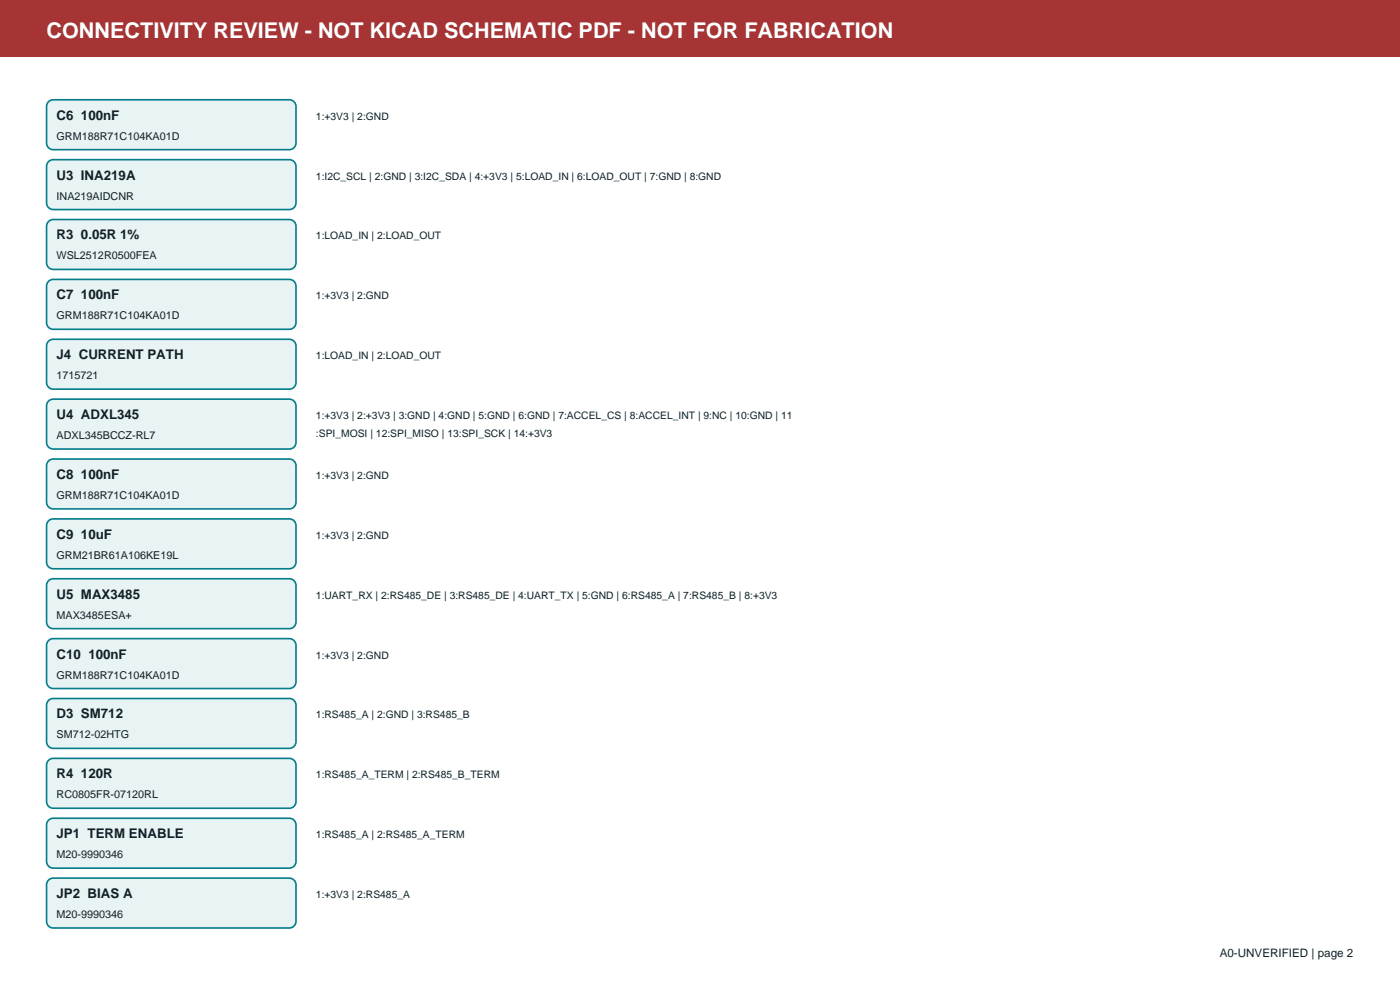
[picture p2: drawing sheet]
<svg xmlns="http://www.w3.org/2000/svg" width="297mm" height="210mm" viewBox="0 0 297 210" stroke-linecap="round" stroke-linejoin="round" font-family="sans-serif">
<defs><g id="words">
<text font-size="4.6" fill="#fff" x="9.9" y="8.1">CONNECTIVITY REVIEW - NOT KICAD SCHEMATIC PDF - NOT FOR FABRICATION</text>
<g font-size="2.8" fill="#102027">
<text x="12" y="25.4">C6 100nF</text>
<text x="12" y="38.1">U3 INA219A</text>
<text x="12" y="50.8">R3 0.05R 1%</text>
<text x="12" y="63.5">C7 100nF</text>
<text x="12" y="76.2">J4 CURRENT PATH</text>
<text x="12" y="88.9">U4 ADXL345</text>
<text x="12" y="101.6">C8 100nF</text>
<text x="12" y="114.3">C9 10uF</text>
<text x="12" y="127">U5 MAX3485</text>
<text x="12" y="139.7">C10 100nF</text>
<text x="12" y="152.4">D3 SM712</text>
<text x="12" y="165.1">R4 120R</text>
<text x="12" y="177.8">JP1 TERM ENABLE</text>
<text x="12" y="190.5">JP2 BIAS A</text>
</g>
<text font-size="2.5" fill="#102027" x="258.8" y="202.9">A0-UNVERIFIED | page 2</text>
<g font-size="2.3" fill="#102027">
<text x="12" y="29.6">GRM188R71C104KA01D</text>
<text x="12" y="42.3">INA219AIDCNR</text>
<text x="12" y="55">WSL2512R0500FEA</text>
<text x="12" y="67.7">GRM188R71C104KA01D</text>
<text x="12" y="80.4">1715721</text>
<text x="12" y="93.1">ADXL345BCCZ-RL7</text>
<text x="12" y="105.8">GRM188R71C104KA01D</text>
<text x="12" y="118.5">GRM21BR61A106KE19L</text>
<text x="12" y="131.2">MAX3485ESA+</text>
<text x="12" y="143.9">GRM188R71C104KA01D</text>
<text x="12" y="156.6">SM712-02HTG</text>
<text x="12" y="169.3">RC0805FR-07120RL</text>
<text x="12" y="182">M20-9990346</text>
<text x="12" y="194.7">M20-9990346</text>
</g>
<g font-size="2.2" fill="#102027">
<text x="67" y="25.4">1:+3V3 | 2:GND</text>
<text x="67" y="38.1">1:I2C_SCL | 2:GND | 3:I2C_SDA | 4:+3V3 | 5:LOAD_IN | 6:LOAD_OUT | 7:GND | 8:GND</text>
<text x="67" y="50.8">1:LOAD_IN | 2:LOAD_OUT</text>
<text x="67" y="63.5">1:+3V3 | 2:GND</text>
<text x="67" y="76.2">1:LOAD_IN | 2:LOAD_OUT</text>
<text x="67" y="88.9">1:+3V3 | 2:+3V3 | 3:GND | 4:GND | 5:GND | 6:GND | 7:ACCEL_CS | 8:ACCEL_INT | 9:NC | 10:GND | 11</text>
<text x="67" y="92.8">:SPI_MOSI | 12:SPI_MISO | 13:SPI_SCK | 14:+3V3</text>
<text x="67" y="101.6">1:+3V3 | 2:GND</text>
<text x="67" y="114.3">1:+3V3 | 2:GND</text>
<text x="67" y="127">1:UART_RX | 2:RS485_DE | 3:RS485_DE | 4:UART_TX | 5:GND | 6:RS485_A | 7:RS485_B | 8:+3V3</text>
<text x="67" y="139.7">1:+3V3 | 2:GND</text>
<text x="67" y="152.4">1:RS485_A | 2:GND | 3:RS485_B</text>
<text x="67" y="165.1">1:RS485_A_TERM | 2:RS485_B_TERM</text>
<text x="67" y="177.8">1:RS485_A | 2:RS485_A_TERM</text>
<text x="67" y="190.5">1:+3V3 | 2:RS485_A</text>
</g>
</g></defs>
<path d="M0 0h297v12h-297z" fill-rule="evenodd" fill="#a73434"/>
<g fill="#e8f3f4" stroke="#087e8b" stroke-width=".35">
<path d="M10.1 21.7l.7-.5h.5h50.1a1.41 1.41 0 0 1 1.4 1.4v7.7a1.41 1.41 0 0 1-1.4 1.4h-50.1a1.41 1.41 0 0 1-1.4-1.4v-7.7z" fill-rule="evenodd"/>
<path d="M10.5 34.1l.8-.2h50.1a1.41 1.41 0 0 1 1.4 1.4v7.7a1.41 1.41 0 0 1-1.4 1.4h-50.1a1.41 1.41 0 0 1-1.4-1.4v-7.7v-.5z" fill-rule="evenodd"/>
<path d="M10.5 46.8l.8-.2h50.1a1.41 1.41 0 0 1 1.4 1.4v7.7a1.41 1.41 0 0 1-1.4 1.4h-50.1a1.41 1.41 0 0 1-1.4-1.4v-7.7v-.5z" fill-rule="evenodd"/>
<path d="M10.5 59.5l.8-.2h50.1a1.41 1.41 0 0 1 1.4 1.4v7.7a1.41 1.41 0 0 1-1.4 1.4h-50.1a1.41 1.41 0 0 1-1.4-1.4v-7.7v-.5z" fill-rule="evenodd"/>
<path d="M10.5 72.2l.8-.2h50.1a1.41 1.41 0 0 1 1.4 1.4v7.7a1.41 1.41 0 0 1-1.4 1.4h-50.1a1.41 1.41 0 0 1-1.4-1.4v-7.7v-.5z" fill-rule="evenodd"/>
<path d="M10.5 84.9l.8-.2h50.1a1.41 1.41 0 0 1 1.4 1.4v7.7a1.41 1.41 0 0 1-1.4 1.4h-50.1a1.41 1.41 0 0 1-1.4-1.4v-7.7v-.5z" fill-rule="evenodd"/>
<path d="M10.5 97.6l.8-.2h50.1a1.41 1.41 0 0 1 1.4 1.4v7.7a1.41 1.41 0 0 1-1.4 1.4h-50.1a1.41 1.41 0 0 1-1.4-1.4v-7.7v-.5z" fill-rule="evenodd"/>
<path d="M10.5 110.3l.8-.2h50.1a1.41 1.41 0 0 1 1.4 1.4v7.7a1.41 1.41 0 0 1-1.4 1.4h-50.1a1.41 1.41 0 0 1-1.4-1.4v-7.7v-.5z" fill-rule="evenodd"/>
<path d="M10.5 123l.8-.2h50.1a1.41 1.41 0 0 1 1.4 1.4v7.7a1.41 1.41 0 0 1-1.4 1.4h-50.1a1.41 1.41 0 0 1-1.4-1.4v-7.7v-.5z" fill-rule="evenodd"/>
<path d="M10.5 135.7l.8-.2h50.1a1.41 1.41 0 0 1 1.4 1.4v7.7a1.41 1.41 0 0 1-1.4 1.4h-50.1a1.41 1.41 0 0 1-1.4-1.4v-7.7v-.5z" fill-rule="evenodd"/>
<path d="M10.5 148.4l.8-.2h50.1a1.41 1.41 0 0 1 1.4 1.4v7.7a1.41 1.41 0 0 1-1.4 1.4h-50.1a1.41 1.41 0 0 1-1.4-1.4v-7.7v-.5z" fill-rule="evenodd"/>
<path d="M10.5 161.1l.8-.2h50.1a1.41 1.41 0 0 1 1.4 1.4v7.7a1.41 1.41 0 0 1-1.4 1.4h-50.1a1.41 1.41 0 0 1-1.4-1.4v-7.7v-.5z" fill-rule="evenodd"/>
<path d="M10.5 173.8l.8-.2h50.1a1.41 1.41 0 0 1 1.4 1.4v7.7a1.41 1.41 0 0 1-1.4 1.4h-50.1a1.41 1.41 0 0 1-1.4-1.4v-7.7v-.5z" fill-rule="evenodd"/>
<path d="M10.1 186.8l.7-.5h.5h50.1a1.41 1.41 0 0 1 1.4 1.4v7.7a1.41 1.41 0 0 1-1.4 1.4h-50.1a1.41 1.41 0 0 1-1.4-1.4v-7.7z" fill-rule="evenodd"/>
</g>
<use href="#words"/>
</svg>
